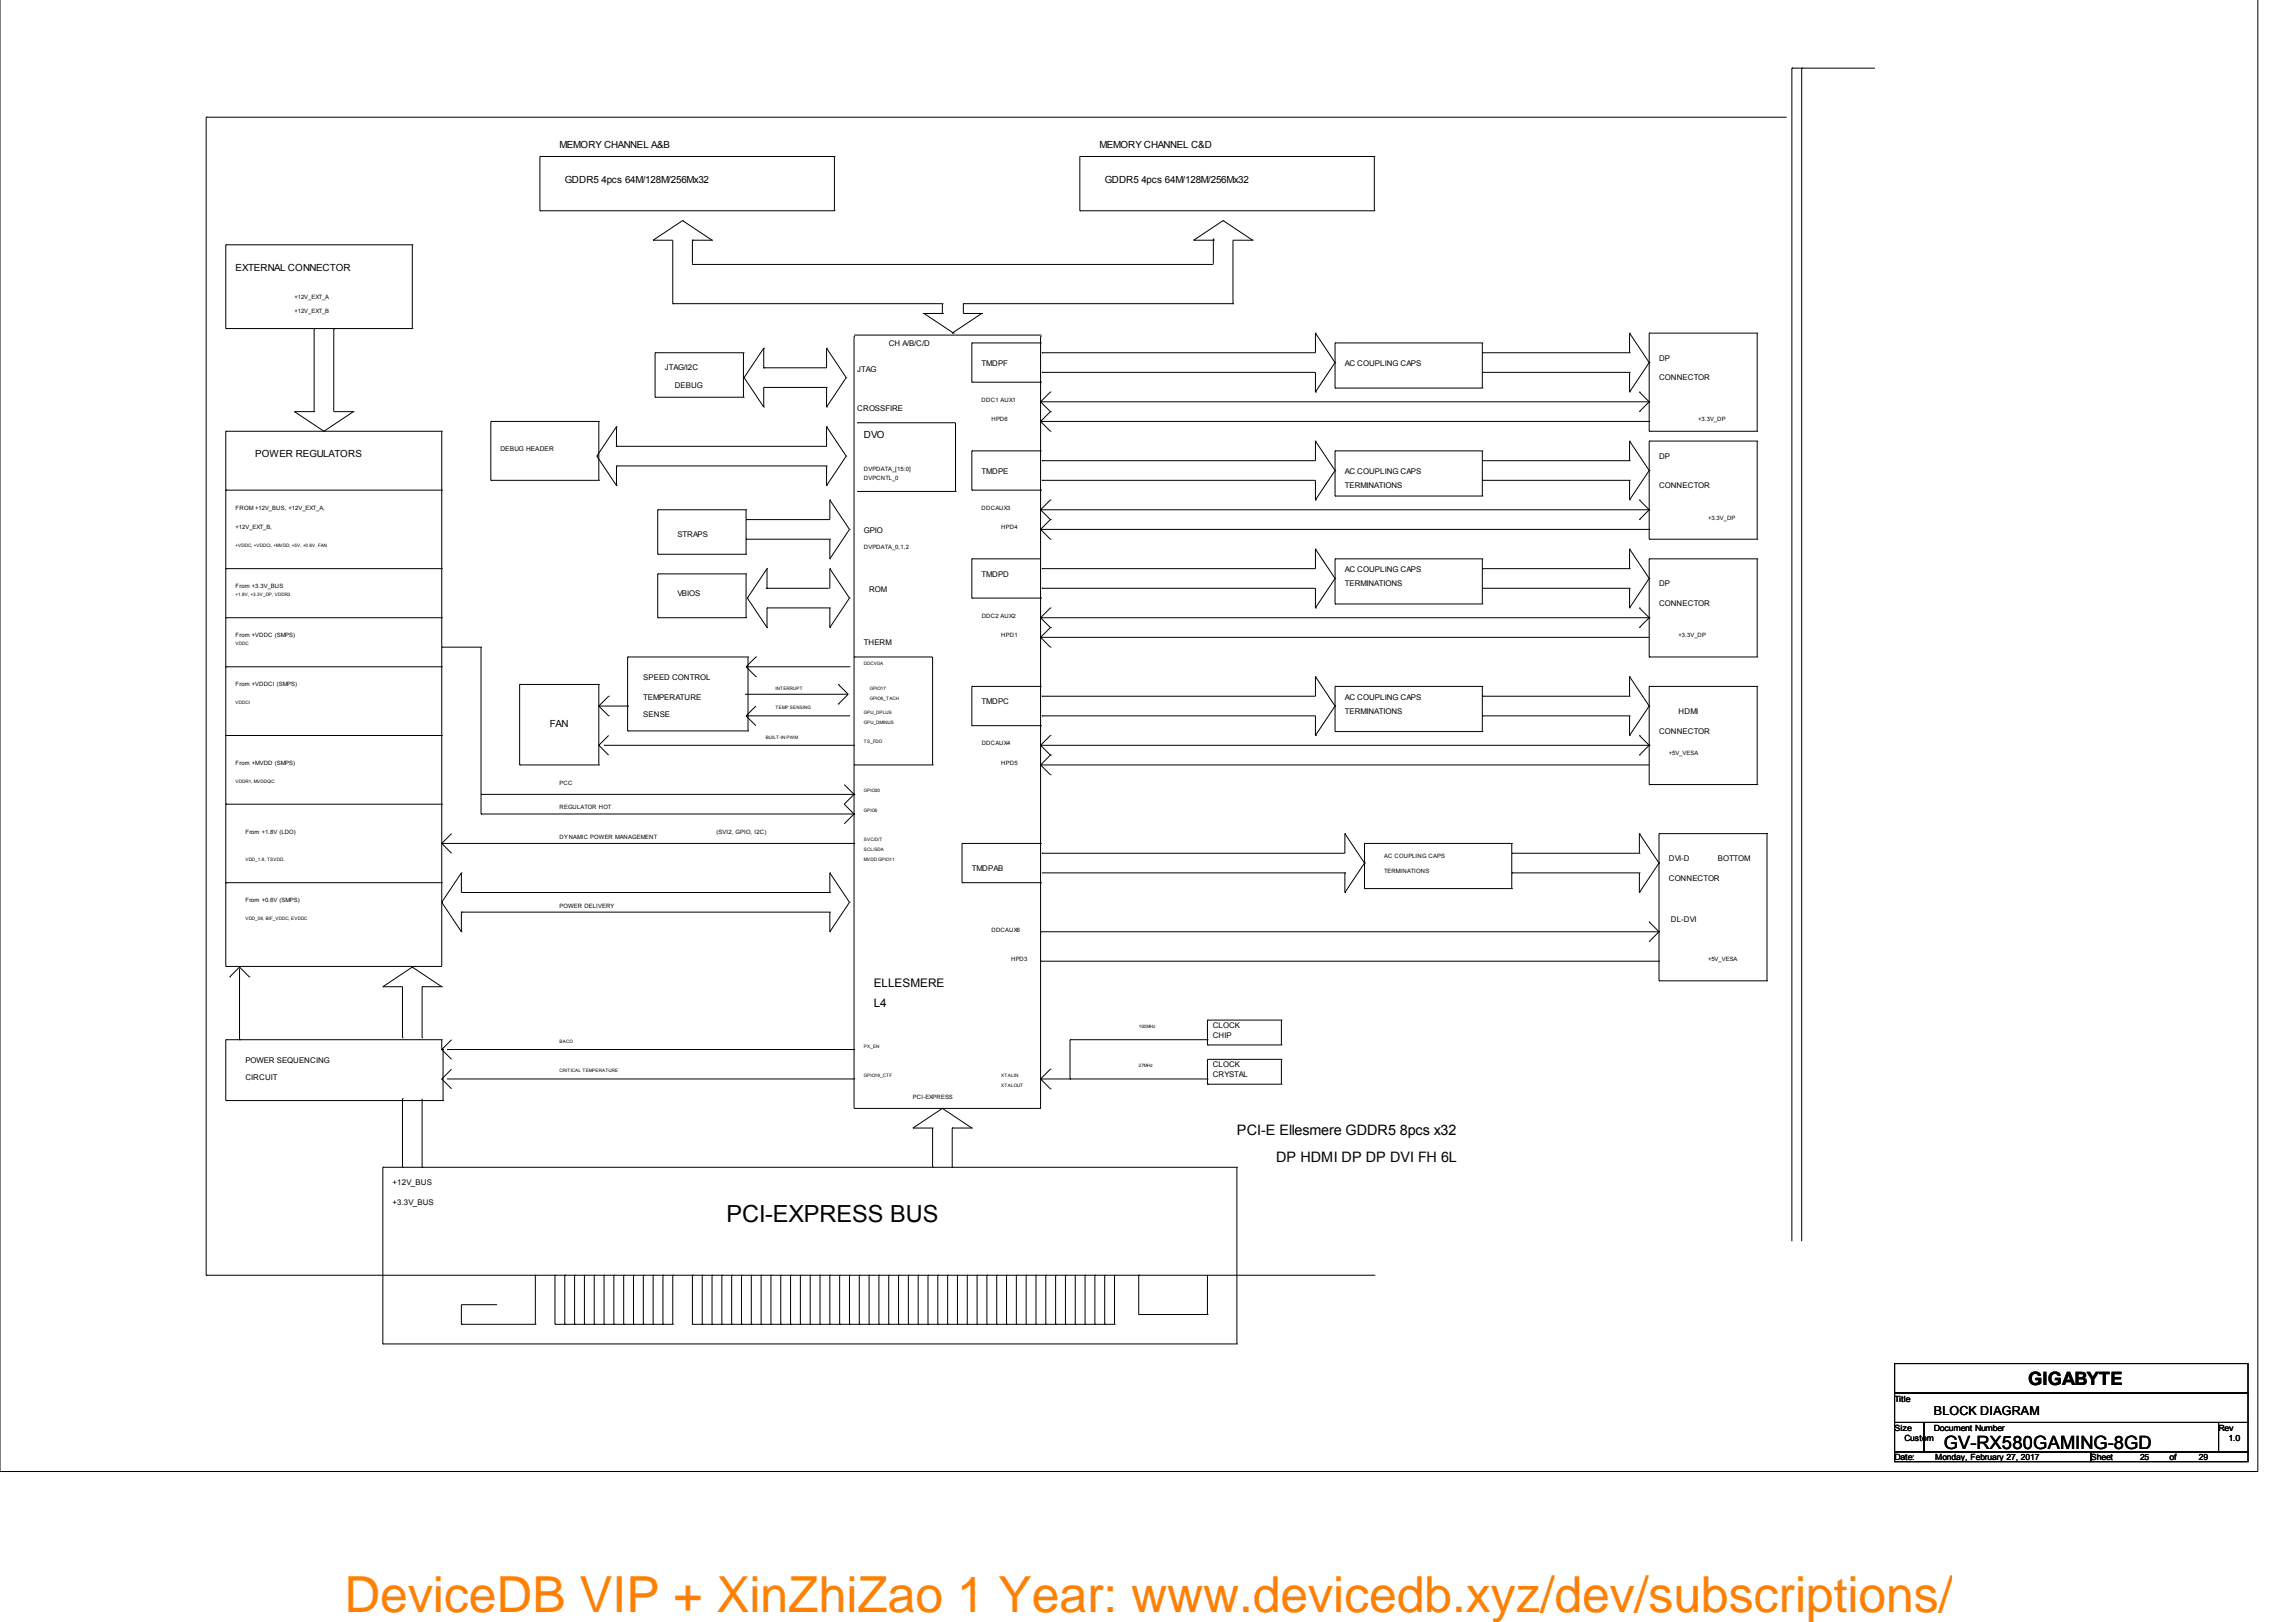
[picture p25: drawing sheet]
<svg xmlns="http://www.w3.org/2000/svg" width="297mm" height="210mm" viewBox="0 0 297 210" stroke-linecap="round" stroke-linejoin="round" font-family="sans-serif">
<defs><g id="words">
<text font-size="6.4" fill="#ff8000" x="44.6" y="208.5">DeviceDB VIP + XinZhiZao 1 Year: www.devicedb.xyz/dev/subscriptions/</text>
<text font-size="3" x="94" y="158.1">PCI-EXPRESS BUS</text>
<g font-size="2.4">
<text x="262.4" y="179.2">GIGABYTE</text>
<text x="251.5" y="187.6">GV-RX580GAMING-8GD</text>
</g>
<g font-size="1.9">
<text x="160" y="146.8">PCI-E Ellesmere GDDR5 8pcs x32</text>
<text x="165.1" y="150.4">DP HDMI DP DP DVI FH 6L</text>
</g>
<text font-size="1.6" x="250.2" y="183.1">BLOCK DIAGRAM</text>
<g font-size="1.5">
<text x="113" y="130.3">L4</text>
<text x="113" y="127.8">ELLESMERE</text>
</g>
<g font-size="1.3">
<text x="72.4" y="19.1">MEMORY CHANNEL A&amp;B</text>
<text x="73.1" y="23.6">GDDR5 4pcs 64M/128M/256Mx32</text>
<text x="142.2" y="19.1">MEMORY CHANNEL C&amp;D</text>
<text x="142.9" y="23.6">GDDR5 4pcs 64M/128M/256Mx32</text>
<text x="30.5" y="35.1">EXTERNAL CONNECTOR</text>
<text x="33" y="59.2">POWER REGULATORS</text>
<text x="111.8" y="56.7">DVO</text>
<text x="71.1" y="94.1">FAN</text>
</g>
<g font-size="1.1">
<text x="245.1" y="181.4">Title</text>
<text x="245.1" y="185.2">Size</text>
<text x="250.2" y="185.2">Document Number</text>
<text x="287" y="185.2">Rev</text>
<text x="245.1" y="189">Date:</text>
<text x="246.4" y="186.5">Custom</text>
<text x="250.4" y="189">Monday, February 27, 2017</text>
<text x="270.5" y="189">Sheet</text>
<text x="276.9" y="189">25</text>
<text x="280.7" y="189">of</text>
<text x="284.5" y="189">29</text>
<text x="288.3" y="186.5">1.0</text>
</g>
<g font-size="1">
<text x="86" y="47.9">JTAG/I2C</text>
<text x="115" y="44.8">CH A/B/C/D</text>
<text x="127" y="47.3">TMDPF</text>
<text x="174" y="47.3">AC COUPLING CAPS</text>
<text x="214.6" y="46.7">DP</text>
<text x="87.3" y="50.2">DEBUG</text>
<text x="110.9" y="53.2">CROSSFIRE</text>
<text x="110.9" y="48.1">JTAG</text>
<text x="214.6" y="49.2">CONNECTOR</text>
<text x="214.6" y="59.4">DP</text>
<text x="127" y="61.3">TMDPE</text>
<text x="174" y="63.2">TERMINATIONS</text>
<text x="174" y="61.3">AC COUPLING CAPS</text>
<text x="214.6" y="63.2">CONNECTOR</text>
<text x="87.6" y="69.5">STRAPS</text>
<text x="111.8" y="68.9">GPIO</text>
<text x="87.6" y="77.1">VBIOS</text>
<text x="112.4" y="76.6">ROM</text>
<text x="127" y="74.6">TMDPD</text>
<text x="174" y="75.9">TERMINATIONS</text>
<text x="174" y="74">AC COUPLING CAPS</text>
<text x="214.6" y="75.9">DP</text>
<text x="111.8" y="83.5">THERM</text>
<text x="214.6" y="78.4">CONNECTOR</text>
<text x="83.2" y="88">SPEED CONTROL</text>
<text x="83.2" y="90.5">TEMPERATURE</text>
<text x="83.2" y="92.8">SENSE</text>
<text x="127" y="91.1">TMDPC</text>
<text x="174" y="92.4">TERMINATIONS</text>
<text x="174" y="90.5">AC COUPLING CAPS</text>
<text x="214.6" y="94.9">CONNECTOR</text>
<text x="217.2" y="92.4">HDMI</text>
<text x="125.7" y="112.7">TMDPAB</text>
<text x="215.9" y="114">CONNECTOR</text>
<text x="215.9" y="111.4">DVI-D</text>
<text x="222.3" y="111.4">BOTTOM</text>
<text x="216.2" y="119.3">DL-DVI</text>
<text x="31.8" y="137.5">POWER SEQUENCING</text>
<text x="156.9" y="133">CLOCK</text>
<text x="156.9" y="134.3">CHIP</text>
<text x="31.8" y="139.8">CIRCUIT</text>
<text x="156.9" y="138.1">CLOCK</text>
<text x="156.9" y="139.4">CRYSTAL</text>
<text x="50.8" y="153.3">+12V_BUS</text>
<text x="50.8" y="155.9">+3.3V_BUS</text>
</g>
<g font-size=".8">
<text x="38.1" y="40.6">+12V_EXT_B</text>
<text x="38.1" y="38.7">+12V_EXT_A</text>
<text x="127" y="52">DDC1 AUX1</text>
<text x="64.8" y="58.3">DEBUG HEADER</text>
<text x="128.3" y="54.5">HPD6</text>
<text x="219.7" y="54.5">+3.3V_DP</text>
<text x="30.5" y="66">FROM +12V_BUS, +12V_EXT_A,</text>
<text x="111.8" y="62.2">DVPCNTL_0</text>
<text x="111.8" y="60.9">DVPDATA_[15:0]</text>
<text x="127" y="66">DDCAUX3</text>
<text x="30.5" y="68.5">+12V_EXT_B,</text>
<text x="111.8" y="71">DVPDATA_0,1,2</text>
<text x="129.5" y="68.5">HPD4</text>
<text x="221" y="67.2">+3.3V_DP</text>
<text x="30.5" y="76.1">From +3.3V_BUS</text>
<text x="30.5" y="82.5">From +VDDC (SMPS)</text>
<text x="127" y="79.9">DDC2 AUX2</text>
<text x="129.5" y="82.5">HPD1</text>
<text x="217.2" y="82.5">+3.3V_DP</text>
<text x="30.5" y="88.8">From +VDDCI (SMPS)</text>
<text x="30.5" y="99">From +MVDD (SMPS)</text>
<text x="72.4" y="101.5">PCC</text>
<text x="127" y="96.4">DDCAUX4</text>
<text x="129.5" y="99">HPD5</text>
<text x="215.9" y="97.7">+5V_VESA</text>
<text x="31.7" y="107.9">From +1.8V (LDO)</text>
<text x="72.4" y="104.7">REGULATOR HOT</text>
<text x="92.7" y="107.9">(SVI2, GPIO, I2C)</text>
<text x="72.4" y="108.6">DYNAMIC POWER MANAGEMENT</text>
<text x="179.1" y="113">TERMINATIONS</text>
<text x="179.1" y="111.1">AC COUPLING CAPS</text>
<text x="31.8" y="116.8">From +0.8V (SMPS)</text>
<text x="72.4" y="117.4">POWER DELIVERY</text>
<text x="128.3" y="120.6">DDCAUX6</text>
<text x="130.8" y="124.4">HPD3</text>
<text x="221" y="124.4">+5V_VESA</text>
<text x="118.1" y="142.2">PCI-EXPRESS</text>
</g>
<g font-size=".6">
<text x="30.5" y="70.8">+VDDC, +VDDCI, +MVDD, +5V, +0.8V, FAN</text>
<text x="30.5" y="77.1">+1.8V, +3.3V_DP, VDDR3</text>
<text x="30.5" y="83.5">VDDC</text>
<text x="100.3" y="89.3">INTERRUPT</text>
<text x="111.8" y="86">DDCVGA</text>
<text x="112.5" y="89.3">GPIO17</text>
<text x="30.5" y="91.1">VDDCI</text>
<text x="99.1" y="95.6">BUILT-IN PWM</text>
<text x="100.3" y="91.8">TEMP SENSING</text>
<text x="111.8" y="93.7">GPU_DMINUS</text>
<text x="111.8" y="92.4">GPU_DPLUS</text>
<text x="112.5" y="90.5">GPIO6_TACH</text>
<text x="30.5" y="101.3">VDDR1, MVDDQ/C</text>
<text x="111.8" y="96.2">TS_FDO</text>
<text x="111.8" y="102.5">GPIO30</text>
<text x="111.8" y="105.1">GPIO5</text>
<text x="31.8" y="111.4">VDD_1.8, TSVDD,</text>
<text x="111.8" y="108.9">SVC/D/T</text>
<text x="111.8" y="110.2">SCL/SDA</text>
<text x="111.8" y="111.4">MVDD GPIO11</text>
<text x="31.8" y="119.1">VDD_08, BIF_VDDC, EVDDC</text>
<text x="72.4" y="135">BACO</text>
<text x="111.8" y="135.6">PX_EN</text>
<text x="147.3" y="133">100MHz</text>
<text x="72.4" y="138.8">CRITICAL TEMPERATURE</text>
<text x="111.8" y="139.4">GPIO19_CTF</text>
<text x="129.5" y="140.6">XTALOUT</text>
<text x="129.5" y="139.4">XTALIN</text>
<text x="147.3" y="138.1">27MHz</text>
</g>
</g></defs>
<g fill="none" stroke="#000" stroke-width=".13">
<path d="M0 -.1v190.5h292.1v-190.5M26.7 15.2h.1M26.7 15.2v149.8M26.7 15.2h204.4M231.8 8.8h10.8M231.8 8.8h.1M231.8 8.8v151.8M233.1 8.8h.1M233.1 8.8v151.8M29.2 31.7h.1M29.2 31.7v10.8M29.2 31.7h24.1"/>
<path d="M53.3 31.7h.1M53.3 31.7v10.8M69.8 20.2h.1M69.8 27.3h.1M69.8 20.2h38.1M69.8 27.3h38.1M69.8 20.2v7.1M84.5 31.1h2.5v8.2M84.5 31.1h.1M87 39.3h.1M87 39.3h34.9M88.3 28.5l-3.8 2.6"/>
<path d="M88.3 28.5h.1M88.3 28.5l3.8 2.6M89.6 31.1h2.5M89.6 31.1h.1M89.6 34.2h.1M89.6 31.1v3M89.6 34.2h67.4M92.1 31.1h.1M107.9 20.2h.1M107.9 27.3h.1M107.9 20.2v7.1M121.9 39.3h.1"/>
<path d="M121.9 39.3v1.3M124.6 39.3h.1M124.6 39.3v1.3h2.6M124.6 39.3h34.9M139.7 20.2h.1M139.7 27.3h.1M139.7 20.2v7.1M139.7 20.2h38.1M139.7 27.3h38.1M154.4 31.1h.1M154.4 31.1h2.6M157 31.1h.1"/>
<path d="M157 30.9h.1M157 30.9v3.2M158.2 28.5l3.9 2.6M158.2 28.5h.1M158.2 28.5l-3.8 2.6M159.5 39.3h.1M162.1 31.1h.1M162.1 31.1h-2.6v8.2M177.8 20.2h.1M177.8 27.3h.1M177.8 20.2v7.1M29.2 42.5h24.1"/>
<path d="M29.2 42.5h.1M29.2 55.8h.1M29.2 55.8v69.3M29.2 55.8h28M38.1 53.3h.1M38.1 53.3h2.5M38.1 53.3l3.8 2.5M40.6 53.3h.1M40.6 42.6h.1M40.6 42.6v10.7M41.9 55.8h.1M43.2 42.6h.1"/>
<path d="M43.2 42.6v10.7h2.5M45.7 53.3h.1M45.7 53.3l-3.8 2.5M53.3 42.5h.1M57.1 55.8h.1M57.1 55.8v69.3h-27.9M63.5 54.5h.1M63.5 54.5v7.7M63.5 54.5h14M77.2 59l2.6 3.8M77.2 59h.1M77.5 54.5h.1"/>
<path d="M77.5 54.5v7.7M79.7 57.8h27.1M79.8 55.2h.1M79.8 57.8h.1M79.8 55.2v2.6M79.8 55.2l-2.6 3.8M84.8 45.6h.1M84.8 51.4h.1M84.8 45.6v5.8M84.8 45.6h11.4M84.8 51.4h11.4M96.2 45.6h.1"/>
<path d="M96.2 51.4h.1M96.2 45.6v5.8M96.3 48.9l2.5 3.8M96.3 48.9h.1M98.7 47.6h8.1M98.8 45.1h.1M98.8 47.6h.1M98.8 52.7h.1M98.8 50.1h.1M98.8 45.1v2.5M98.8 50.1v2.6M98.8 50.1h8.1"/>
<path d="M98.8 45.1l-2.5 3.8M106.8 47.6h.1M106.8 57.8h.1M106.9 50.1h.1M106.9 45.1h.1M106.9 52.7h.1M106.9 55.2h.1M106.9 45.1v2.5M106.9 50.1v2.6M106.9 55.2v2.6M106.9 45.1l2.6 3.8M106.9 55.2l2.6 3.8"/>
<path d="M109.5 48.9h.1M109.5 59h.1M109.5 48.9l-2.6 3.8M109.5 59l-2.6 3.8M110.5 43.5h.1M110.5 43.4h24.1M110.5 43.5v99.9h24M110.9 54.7h.1M110.9 54.7h12.7v8.9M119.4 40.6h2.7M119.5 40.6h.1M119.5 40.6l3.9 2.5"/>
<path d="M121.9 40.6h.1M123.2 43.1h.1M123.4 43.1h.1M125.7 49.5h.1M125.7 58.3h.1M125.7 44.4h.1M125.7 44.4v5.1M125.7 58.3v5.1M125.7 49.5h8.9M125.7 58.3h8.9M125.7 44.4h8.9M127 40.6h.1"/>
<path d="M127 40.6l-3.8 2.5M134.6 54.5h78.8M134.6 52h78.8M134.6 43.4h.1M134.6 49.5h.1M134.6 58.3h.1M134.6 52h.1M134.6 44.4h.1M134.6 43.5h.1M134.6 54.5h.1M134.6 43.5v99.9M134.6 54.5l1.3 1.3"/>
<path d="M134.6 52l1.3 1.3M134.8 59.6h.1M134.8 48.2h.1M134.8 45.6h.1M134.8 48.2h35.4v2.5M135.9 53.3l-1.3 1.2M135.9 50.7l-1.3 1.3M135.9 55.8h.1M135.9 53.3h.1M135.9 50.7h.1M170.2 57.1h.1M170.2 50.7h.1"/>
<path d="M170.2 43.1h.1M170.2 43.1v2.5h-35.4M170.2 57.1v2.5h-35.4M170.2 57.1l2.5 3.8M170.2 43.1l2.5 3.8M172.7 50.2h19.1M172.7 46.9h.1M172.7 58.3h.1M172.7 44.4h.1M172.7 50.2h.1M172.7 58.3h19.1M172.7 44.4h19.1"/>
<path d="M172.7 44.4v5.8M172.7 58.3v5.9M172.7 46.9l-2.5 3.8M191.8 58.3h.1M191.8 44.4h.1M191.8 59.6h.1M191.8 50.2h.1M191.8 48.2h.1M191.8 45.6h.1M191.8 45.6h19M191.8 59.6h19M191.8 48.2h19"/>
<path d="M191.8 44.4v5.8M191.8 58.3v5.9M210.8 59.6h.1M210.8 45.6h.1M210.8 57.1h.1M210.8 48.2h.1M210.8 43.1h.1M210.8 50.7h.1M210.8 43.1v2.5M210.8 48.2v2.5M210.8 57.1v2.5M210.8 57.1l2.6 3.8"/>
<path d="M210.8 43.1l2.6 3.8M212.1 50.7l1.3 1.3M212.1 53.3h.1M212.1 50.7h.1M213.4 46.9h.1M213.4 57.1h.1M213.4 54.5h.1M213.4 52h.1M213.4 43.1h.1M213.4 55.8h.1M213.4 43.1v12.7M213.4 57.1v12.7"/>
<path d="M213.4 57.1h13.9M213.4 52l-1.3 1.3M213.4 46.9l-2.6 3.8M213.4 43.1h13.9M213.4 55.8h13.9M227.3 57.1h.1M227.3 43.1h.1M227.3 55.8h.1M227.3 43.1v12.7M227.3 57.1v12.7M29.2 79.9h27.9M29.2 63.4h27.9"/>
<path d="M29.2 73.6h27.9M29.2 73.6h.1M29.2 63.4h.1M29.2 79.9h.1M57.1 79.9h.1M57.1 73.6h.1M57.1 63.4h.1M63.5 62.2h.1M63.5 62.2h14M77.5 62.2h.1M79.8 60.3h27.1M79.8 62.8h.1"/>
<path d="M79.8 60.3h.1M79.8 60.3v2.5M85.1 74.3h.1M85.1 79.9h.1M85.1 66h.1M85.1 71.7h.1M85.1 66v5.7M85.1 74.3v5.6M85.1 74.3h11.4M85.1 66h11.4M85.1 79.9h11.4M85.1 71.7h11.4"/>
<path d="M96.5 74.3h.1M96.5 79.9h.1M96.5 66h.1M96.5 71.7h.1M96.5 69.8h.1M96.5 67.2h.1M96.5 66v5.7M96.5 74.3v5.6M96.5 69.8h10.9M96.7 77.4h.1M96.7 77.4l2.5 3.8M99.1 76.1h8.1"/>
<path d="M99.2 73.6l-2.5 3.8M99.2 73.6h.1M99.2 76.1h.1M99.2 78.7h.1M99.2 73.6v2.5M99.2 78.7v2.5M99.2 78.7h8.2M106.9 60.3h.1M106.9 62.8h.1M106.9 60.3v2.5M107.2 76.1h.1M107.4 78.7h.1"/>
<path d="M107.4 73.6h.1M107.4 69.8h.1M107.4 64.7h.1M107.4 72.3h.1M107.4 64.7v2.5h-10.9M107.4 69.8v2.5M107.4 73.6v2.5M107.4 78.7v2.5M107.4 73.6l2.5 3.8M107.4 64.7l2.5 3.8M109.9 77.4h.1M109.9 68.5h.1"/>
<path d="M109.9 77.4l-2.5 3.8M109.9 68.5l-2.5 3.8M110.9 63.6h.1M110.9 63.6h12.7M123.6 63.6h.1M125.7 77.4h.1M125.7 63.4h.1M125.7 72.3h.1M125.7 72.3v5.1M125.7 77.4h8.9M125.7 63.4h8.9M125.7 72.3h8.9"/>
<path d="M134.6 79.9h78.8M134.6 66h78.8M134.6 68.5h78.8M134.6 77.4h.1M134.6 63.4h.1M134.6 79.9h.1M134.6 68.5h.1M134.6 66h.1M134.6 79.9l1.3 1.3M134.6 68.5l1.3 1.3M134.6 66l1.3 1.2M134.8 76.1h.1"/>
<path d="M134.8 73.6h.1M134.8 62.2h.1M134.8 62.2h35.4v2.5M134.8 76.1h35.4v2.6M135.9 78.7l-1.3 1.2M135.9 67.2l-1.3 1.3M135.9 64.7l-1.3 1.3M135.9 78.7h.1M135.9 69.8h.1M135.9 67.2h.1M135.9 64.7h.1M170.2 78.7h.1"/>
<path d="M170.2 71h.1M170.2 64.7h.1M170.2 71v2.6h-35.4M170.2 71l2.5 3.9M172.7 78.2h19.1M172.7 64.2h19.1M172.7 74.9h.1M172.7 60.9h.1M172.7 72.3h.1M172.7 78.2h.1M172.7 64.2h.1M172.7 72.3h19.1"/>
<path d="M172.7 72.3v5.9M172.7 74.9l-2.5 3.8M172.7 60.9l-2.5 3.8M191.8 72.3h.1M191.8 78.2h.1M191.8 73.6h.1M191.8 64.2h.1M191.8 62.2h.1M191.8 76.1h.1M191.8 62.2h19M191.8 76.1h19M191.8 73.6h19"/>
<path d="M191.8 72.3v5.9M210.8 73.6h.1M210.8 76.1h.1M210.8 71h.1M210.8 62.2h.1M210.8 78.7h.1M210.8 64.7h.1M210.8 62.2v2.5M210.8 71v2.6M210.8 76.1v2.6M210.8 71l2.6 3.9M212.1 78.7l1.3 1.2"/>
<path d="M212.1 64.7l1.3 1.3M212.1 78.7h.1M212.1 67.2h.1M212.1 64.7h.1M213.4 74.9h.1M213.4 60.9h.1M213.4 79.9h.1M213.4 72.3h.1M213.4 68.5h.1M213.4 66h.1M213.4 69.8h.1M213.4 72.3h13.9"/>
<path d="M213.4 72.3v12.7M213.4 79.9l-1.3 1.3M213.4 74.9l-2.6 3.8M213.4 66l-1.3 1.2M213.4 60.9l-2.6 3.8M213.4 69.8h13.9M227.3 72.3h.1M227.3 69.8h.1M227.3 72.3v12.7M29.2 86.3h27.9M29.2 95.2h27.9M29.2 95.2h.1"/>
<path d="M29.2 86.3h.1M57.1 95.2h.1M57.1 86.3h.1M57.1 83.7h.1M57.1 83.7h5.1M62.2 83.7h.1M62.2 83.7v21.6M67.2 88.6h.1M67.2 99h.1M67.2 88.6v10.4M67.2 88.6h10.3M67.2 99h10.3"/>
<path d="M77.5 96.4l1.2 1.3M77.5 88.6h.1M77.5 99h.1M77.5 96.4h.1M77.5 91.4h.1M77.5 88.6v10.4M77.5 91.4l1.2 1.2M77.5 91.4h3.7M78.1 96.4h.1M78.1 96.4h32.4M78.7 92.6h.1M78.7 90.1h.1"/>
<path d="M78.7 95.2l-1.2 1.2M78.7 90.1l-1.2 1.3M81.2 91.4h.1M81.2 85h.1M81.2 94.6h.1M81.2 85h15.6M81.2 85v9.6M81.2 94.6h15.6M96.4 89.8h.1M96.4 89.8h13.3M96.5 92.6h.1M96.5 86.3l1.3 1.3"/>
<path d="M96.5 86.3h13.4M96.5 92.6l1.3 1.3M96.7 92.6h.1M96.7 92.6h13.3M96.8 85h.1M96.8 94.6h.1M96.8 85v9.6M97.8 85l-1.3 1.3M97.8 87.6h.1M97.8 85h.1M97.8 91.4l-1.3 1.2M99.2 81.2h.1"/>
<path d="M107.4 81.2h.1M108.5 91.1h.1M108.5 88.6h.1M108.5 88.6l1.2 1.2M109.7 89.8l-1.2 1.3M109.9 86.3h.1M110.5 99h10.1M110.5 85h10.1v14M110.5 96.4h.1M110.5 85h.1M110.5 99h.1M120.6 99h.1"/>
<path d="M125.7 93.9h.1M125.7 88.8h.1M125.7 93.9h8.9M125.7 88.8v5.1M125.7 88.8h8.9M134.6 99h78.8M134.6 96.4h78.8M134.6 82.5h78.8M134.6 93.9h.1M134.6 96.4h.1M134.6 88.8h.1M134.6 82.5h.1"/>
<path d="M134.6 99h.1M134.6 99l1.3 1.3M134.6 96.4l1.3 1.3M134.6 82.5l1.3 1.2M134.8 92.6h.1M134.8 90.1h.1M134.8 92.6h35.4v2.6M135.9 97.7l-1.3 1.3M135.9 95.2l-1.3 1.2M135.9 81.2l-1.3 1.3M135.9 97.7h.1M135.9 95.2h.1"/>
<path d="M135.9 83.7h.1M135.9 81.2h.1M170.2 95.2h.1M170.2 87.6h.1M170.2 87.6v2.5h-35.4M170.2 87.6l2.5 3.8M172.7 94.7h19.1M172.7 91.4h.1M172.7 88.8h.1M172.7 94.7h.1M172.7 88.8h19.1M172.7 88.8v5.9"/>
<path d="M172.7 91.4l-2.5 3.8M191.8 88.8h.1M191.8 94.7h.1M191.8 90.1h.1M191.8 92.6h.1M191.8 92.6h19M191.8 90.1h19M191.8 88.8v5.9M210.8 90.1h.1M210.8 92.6h.1M210.8 87.6h.1M210.8 95.2h.1"/>
<path d="M210.8 87.6v2.5M210.8 92.6v2.6M210.8 87.6l2.6 3.8M212.1 95.2l1.3 1.2M212.1 97.7h.1M212.1 95.2h.1M212.1 81.2h.1M213.4 91.4h.1M213.4 96.4h.1M213.4 88.8h.1M213.4 85h.1M213.4 88.8h13.9"/>
<path d="M213.4 88.8v12.7M213.4 96.4l-1.3 1.3M213.4 91.4l-2.6 3.8M213.4 85h13.9M227.3 88.8h.1M227.3 85h.1M227.3 88.8v12.7M29.2 114.2h27.9M29.2 104.1h27.9M29.2 114.2h.1M29.2 104.1h.1M57.1 116.8h.1"/>
<path d="M57.1 114.2h.1M57.1 109.1h.1M57.1 104.1h.1M57.1 116.8l2.6 3.8M57.2 109.1l1.2 1.3M57.2 109.1h53.3M58.4 107.9l-1.2 1.2M59.7 118h.1M59.7 113h.1M59.7 113v2.5h47.7M59.7 118v2.6M59.7 113l-2.6 3.8"/>
<path d="M59.7 118h47.7M62.2 105.3h.1M62.2 102.8h.1M62.2 105.3h48.3M62.2 102.8h48.3M107.4 115.5h.1M107.4 118h.1M107.4 113h.1M107.4 113v2.5M107.4 118v2.6M107.4 113l2.5 3.8M109.2 101.5l1.3 1.3"/>
<path d="M109.9 116.8h.1M109.9 116.8l-2.5 3.8M110.5 105.3l-1.3 1.3M110.5 102.8l-1.3 1.3 1.3 1.2M110.5 105.3h.1M110.5 102.8h.1M110.5 109.1h.1M124.5 114.2h.1M124.5 109.1h.1M124.5 114.2h10.1M124.5 109.1v5.1M124.5 109.1h10.1"/>
<path d="M134.6 114.2h.1M134.6 109.1h.1M134.8 110.4h.1M134.8 113h39.2M135.9 100.3h.1M174 113h.1M174 107.9h.1M174 115.5h.1M174 107.9v2.5h-39.2M174 113v2.5M174 107.9l2.5 3.8M176.5 111.7h.1"/>
<path d="M176.5 109.1h.1M176.5 115h.1M176.5 109.1h19.1M176.5 109.1v5.9M176.5 111.7l-2.5 3.8M176.5 115h19.1M195.6 113h16.5M195.6 109.1h.1M195.6 115h.1M195.6 113h.1M195.6 110.4h.1M195.6 110.4h16.5"/>
<path d="M195.6 109.1v5.9M212.1 110.4h.1M212.1 113h.1M212.1 107.9h.1M212.1 115.5h.1M212.1 107.9v2.5M212.1 113v2.5M212.1 107.9l2.5 3.8M213.4 101.5h.1M213.4 119.3h.1M213.4 119.3l1.2 1.3M213.4 101.5h13.9"/>
<path d="M214.6 111.7h.1M214.6 107.9h.1M214.6 107.9v19M214.6 111.7l-2.5 3.8M214.6 107.9h14M227.3 101.5h.1M228.6 107.9h.1M228.6 107.9v19M29.2 134.5h.1M29.2 125.1h.1M29.2 134.5v7.9M29.2 134.5h27.9"/>
<path d="M29.7 126.4l1.3-1.2 1.3 1.2M29.7 126.4h.1M31 134.5h.1M31 125.3v9.2M32.3 126.4h.1M49.5 127.7h.1M49.5 127.7h2.6v6.6M52.1 134.3h.1M53.3 125.2l-3.8 2.5M53.3 125.2h.1M53.3 125.2l3.8 2.5M54.6 127.7h2.5"/>
<path d="M54.6 134.3h.1M54.6 127.7h.1M54.6 127.7v6.6M57.1 139.6h.1M57.1 127.7h.1M57.1 134.5h.1M57.1 135.8h.1M57.1 135.8h.2M57.1 134.5v1.3M57.2 139.6l1.2 1.3M57.2 135.8l1.2 1.3M57.3 135.8h.1"/>
<path d="M57.3 135.8v6.6M57.8 135.8h52.7M57.8 139.6h52.7M58.4 138.4l-1.2 1.2M58.4 134.5l-1.2 1.3M59.7 120.6h.1M107.4 120.6h.1M110.5 139.6h.1M110.5 135.8h.1M134.6 139.6h21.6M134.6 139.6h.1M134.6 120.6h.1"/>
<path d="M134.6 124.4h.1M134.6 139.6l1.3 1.3M134.6 120.6h80M134.6 124.4h80M135.9 138.4l-1.3 1.2M135.9 138.4h.1M138.4 134.5h17.8M138.4 139.6h.1M138.4 134.5h.1M138.4 134.5v5.1M156.2 139.6h.1M156.2 134.5h.1"/>
<path d="M156.2 132h.1M156.2 135.2h.1M156.2 132v3.2M156.2 132h9.6M156.2 135.2h9.6M165.8 137.1h-9.6v3.2M165.8 137.1h.1M165.8 132h.1M165.8 135.2h.1M165.8 132v3.2M165.8 137.1v3.2M213.4 121.8h.1"/>
<path d="M214.6 126.9h14M214.6 120.6h.1M214.6 124.4h.1M214.6 126.9h.1M214.6 120.6l-1.2 1.2M228.6 126.9h.1M29.2 142.4h28.1M29.2 142.4h.1M49.5 151.1h.1M49.5 151.1v22.8M49.5 151.1h110.5M52.1 151.1h.1"/>
<path d="M52.1 142.2h.1M52.1 142.2v8.9M54.6 151.1h.1M54.6 142.2v8.9M57.3 142.4h.1M118.1 146h.1M118.1 146h2.5M120.6 151.1h.1M120.6 146h.1M120.6 146v5.1M121.9 143.4l-3.8 2.6M121.9 143.4h.1"/>
<path d="M121.9 143.4l3.8 2.6M123.2 146h2.5M123.2 151.1h.1M123.2 146h.1M123.2 146v5.1M125.7 146h.1M134.5 143.4h.1M135.9 140.9h.1M156.2 140.3h.1M156.2 140.3h9.6M160 151.1h.1M160 151.1v22.8"/>
<path d="M165.8 140.3h.1M26.7 165h.1M26.7 165h151.1M49.5 173.9h.1M49.5 173.9h110.5M59.7 171.4h.1M59.7 171.4h9.6M64.2 168.8h-4.5v2.6M64.2 168.8h.1M69.3 171.4h.1M69.3 165h.1M69.3 165v6.4"/>
<path d="M71.8 171.4h15.2M71.8 165h.1M71.8 171.4h.1M71.8 165v6.4M73.1 165h.1M73.1 171.4h.1M73.1 165v6.4M74.3 171.4h.1M74.3 165h.1M74.3 165v6.4M75.6 171.4h.1M75.6 165h.1"/>
<path d="M75.6 165v6.4M76.9 171.4h.1M76.9 165h.1M76.9 165v6.4M78.1 171.4h.1M78.1 165h.1M78.1 165v6.4M79.4 171.4h.1M79.4 165h.1M79.4 165v6.4M80.7 171.4h.1M80.7 165h.1"/>
<path d="M80.7 165v6.4M82 171.4h.1M82 165h.1M82 165v6.4M83.2 171.4h.1M83.2 165h.1M83.2 165v6.4M84.5 171.4h.1M84.5 165h.1M84.5 165v6.4M85.8 171.4h.1M85.8 165h.1"/>
<path d="M85.8 165v6.4M87 171.4h.1M87 165h.1M87 165v6.4M89.6 171.4h54.6M89.6 165h.1M89.6 171.4h.1M89.6 165v6.4M90.8 171.4h.1M90.8 165h.1M90.8 165v6.4M92.1 171.4h.1"/>
<path d="M92.1 165h.1M92.1 165v6.4M93.4 171.4h.1M93.4 165h.1M93.4 165v6.4M94.7 171.4h.1M94.7 165h.1M94.7 165v6.4M95.9 171.4h.1M95.9 165h.1M95.9 165v6.4M97.2 171.4h.1"/>
<path d="M97.2 165h.1M97.2 165v6.4M98.5 171.4h.1M98.5 165h.1M98.5 165v6.4M99.7 171.4h.1M99.7 165h.1M99.7 165v6.4M101 171.4h.1M101 165h.1M101 165v6.4M102.3 171.4h.1"/>
<path d="M102.3 165h.1M102.3 165v6.4M103.5 171.4h.1M103.5 165h.1M103.5 165v6.4M104.8 171.4h.1M104.8 165h.1M104.8 165v6.4M106.1 171.4h.1M106.1 165h.1M106.1 165v6.4M107.4 171.4h.1"/>
<path d="M107.4 165h.1M107.4 165v6.4M108.6 171.4h.1M108.6 165h.1M108.6 165v6.4M109.9 171.4h.1M109.9 165h.1M109.9 165v6.4M111.2 171.4h.1M111.2 165h.1M111.2 165v6.4M112.4 171.4h.1"/>
<path d="M112.4 165h.1M112.4 165v6.4M113.7 171.4h.1M113.7 165h.1M113.7 165v6.4M115 171.4h.1M115 165h.1M115 165v6.4M116.2 171.4h.1M116.2 165h.1M116.2 165v6.4M117.5 171.4h.1"/>
<path d="M117.5 165h.1M117.5 165v6.4M118.8 171.4h.1M118.8 165h.1M118.8 165v6.4M120.1 171.4h.1M120.1 165h.1M120.1 165v6.4M121.3 171.4h.1M121.3 165h.1M121.3 165v6.4M122.6 171.4h.1"/>
<path d="M122.6 165h.1M122.6 165v6.4M123.9 171.4h.1M123.9 165h.1M123.9 165v6.4M125.1 171.4h.1M125.1 165h.1M125.1 165v6.4M126.4 171.4h.1M126.4 165h.1M126.4 165v6.4M127.7 171.4h.1"/>
<path d="M127.7 165h.1M127.7 165v6.4M128.9 171.4h.1M128.9 165h.1M128.9 165v6.4M130.2 171.4h.1M130.2 165h.1M130.2 165v6.4M131.5 171.4h.1M131.5 165h.1M131.5 165v6.4M132.8 171.4h.1"/>
<path d="M132.8 165h.1M132.8 165v6.4M134 171.4h.1M134 165h.1M134 165v6.4M135.3 171.4h.1M135.3 165h.1M135.3 165v6.4M136.6 171.4h.1M136.6 165h.1M136.6 165v6.4M137.8 171.4h.1"/>
<path d="M137.8 165h.1M137.8 165v6.4M139.1 171.4h.1M139.1 165h.1M139.1 165v6.4M140.4 171.4h.1M140.4 165h.1M140.4 165v6.4M141.6 171.4h.1M141.6 165h.1M141.6 165v6.4M142.9 171.4h.1"/>
<path d="M142.9 165h.1M142.9 165v6.4M144.2 171.4h.1M144.2 165h.1M144.2 165v6.4M147.3 170.1h8.9M147.3 165h.1M147.3 170.1h.1M147.3 165v5.1M156.2 170.1h.1M156.2 165v5.1M160 173.9h.1"/>
<path d="M177.8 165h.1M245.1 176.5h45.7v3.8h-45.7zM245.1 184.1h3.8v3.8h-3.8zM245.1 187.9h25.4v1.3h-25.4zM245.1 180.3h45.7v3.8h-45.7zM248.9 184.1h38.1v3.8h-38.1zM270.5 187.9h20.3v1.3h-20.3zM287 184.1h3.8v3.8h-3.8z"/>
</g>
<use href="#words"/>
</svg>
